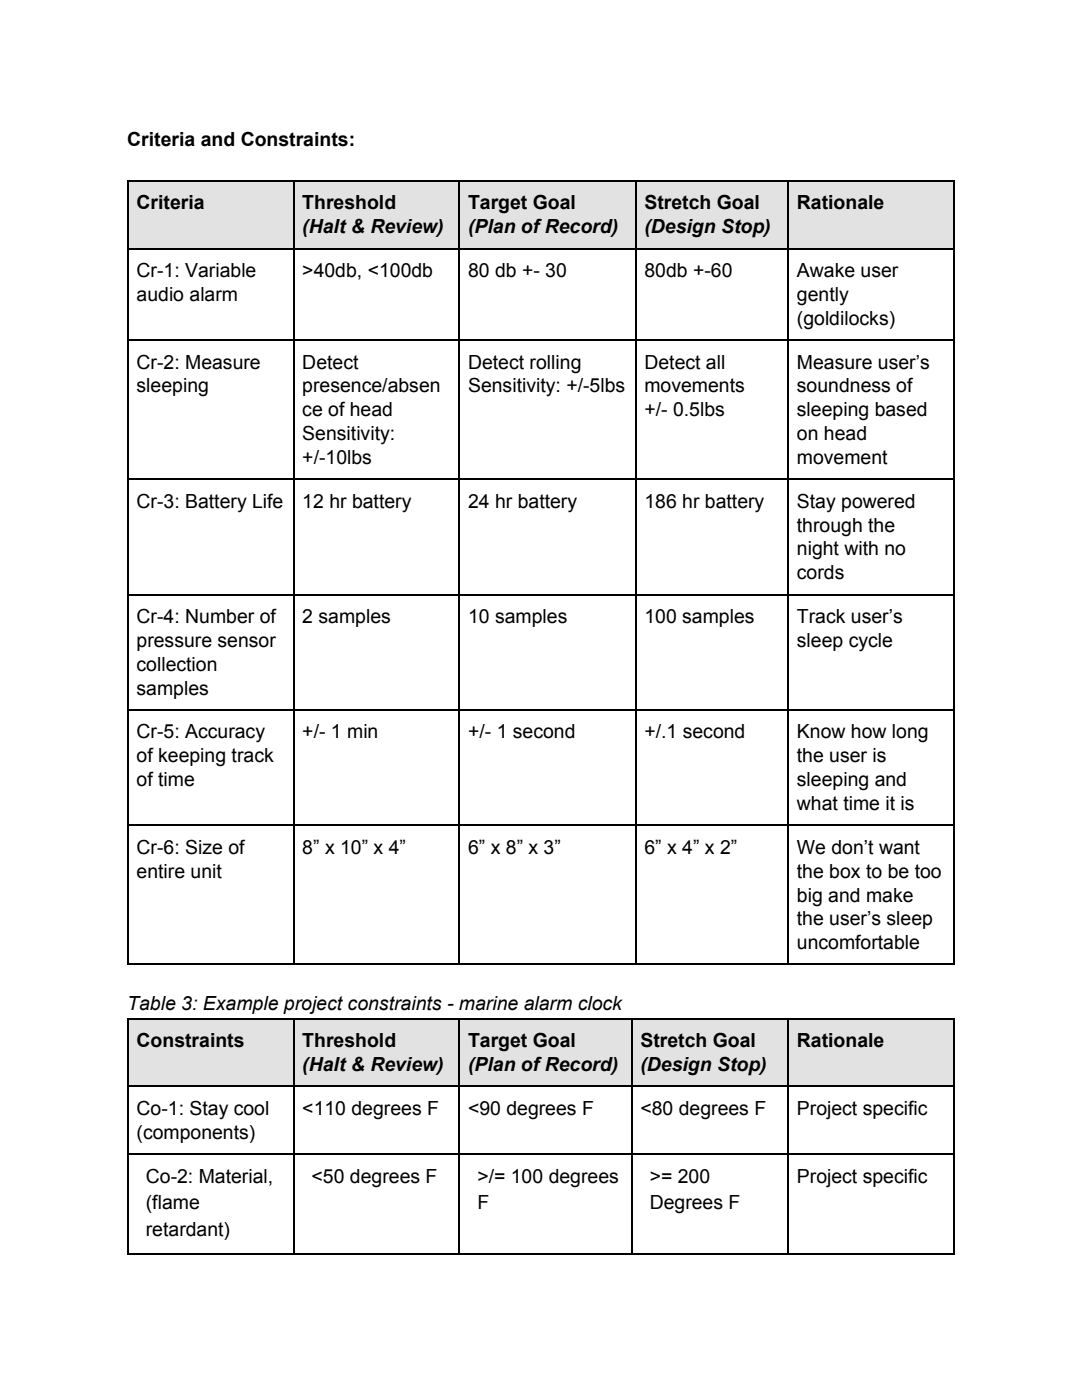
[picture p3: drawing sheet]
<svg xmlns="http://www.w3.org/2000/svg" width="216mm" height="279mm" viewBox="0 0 216 279" stroke-linecap="round" stroke-linejoin="round" font-family="sans-serif">
<defs><g id="words">
<g font-size="3.9">
<text x="25.4" y="29.1">Criteria​ ​and​ ​Constraints:</text>
<text x="27.3" y="41.8">Criteria</text>
<text x="60.3" y="41.8">Threshold</text>
<text x="93.4" y="41.8">Target​ ​Goal</text>
<text x="128.6" y="41.8">Stretch​ ​Goal</text>
<text x="159" y="41.8">Rationale</text>
<text x="60.3" y="46.6">(Halt​ ​&amp;​ ​Review)</text>
<text x="93.4" y="46.6">(Plan​ ​of​ ​Record)</text>
<text x="128.6" y="46.6">(Design​ ​Stop)</text>
<text x="27.3" y="55.3">Cr-1: Variable</text>
<text x="60.3" y="55.3">&gt;40db, &lt;100db</text>
<text x="93.4" y="55.3">80 db +- 30</text>
<text x="128.6" y="55.3">80db +-60</text>
<text x="159" y="55.3">Awake user</text>
<text x="27.3" y="60.1">audio alarm</text>
<text x="159" y="60.1">gently</text>
<text x="159" y="64.8">(goldilocks)</text>
<text x="27.3" y="73.6">Cr-2: Measure</text>
<text x="60.3" y="73.6">Detect</text>
<text x="93.4" y="73.6">Detect rolling</text>
<text x="128.6" y="73.6">Detect all</text>
<text x="159" y="73.6">Measure user’s</text>
<text x="27.3" y="78.3">sleeping</text>
<text x="60.3" y="78.3">presence/absen</text>
<text x="60.3" y="83.1">ce of head</text>
<text x="93.4" y="78.3">Sensitivity: +/-5lbs</text>
<text x="128.6" y="78.3">movements</text>
<text x="128.6" y="83.1">+/- 0.5lbs</text>
<text x="159" y="78.3">soundness of</text>
<text x="159" y="83.1">sleeping based</text>
<text x="60.3" y="87.8">Sensitivity:</text>
<text x="159" y="87.8">on head</text>
<text x="60.3" y="92.6">+/-10lbs</text>
<text x="159" y="92.6">movement</text>
<text x="27.3" y="101.3">Cr-3: Battery Life</text>
<text x="60.3" y="101.3">12 hr battery</text>
<text x="93.4" y="101.3">24 hr battery</text>
<text x="128.6" y="101.3">186 hr battery</text>
<text x="159" y="101.3">Stay powered</text>
<text x="159" y="106.1">through the</text>
<text x="159" y="110.9">night with no</text>
<text x="159" y="115.6">cords</text>
<text x="27.3" y="124.4">Cr-4: Number of</text>
<text x="60.3" y="124.4">2 samples</text>
<text x="93.4" y="124.4">10 samples</text>
<text x="128.6" y="124.4">100 samples</text>
<text x="159" y="124.4">Track user’s</text>
<text x="27.3" y="129.1">pressure sensor</text>
<text x="159" y="129.1">sleep cycle</text>
<text x="27.3" y="133.9">collection</text>
<text x="27.3" y="138.6">samples</text>
<text x="27.3" y="147.4">Cr-5: Accuracy</text>
<text x="60.3" y="147.4">+/- 1 min</text>
<text x="93.4" y="147.4">+/- 1 second</text>
<text x="128.6" y="147.4">+/.1 second</text>
<text x="159" y="147.4">Know how long</text>
<text x="27.3" y="152.1">of keeping track</text>
<text x="159" y="152.1">the user is</text>
<text x="27.3" y="156.9">of time</text>
<text x="159" y="156.9">sleeping and</text>
<text x="159" y="161.7">what time it is</text>
<text x="27.3" y="170.4">Cr-6: Size of</text>
<text x="60.3" y="170.4">8” x 10” x 4”</text>
<text x="93.4" y="170.4">6” x 8” x 3”</text>
<text x="128.6" y="170.4">6” x 4” x 2”</text>
<text x="159" y="170.4">We don’t want</text>
<text x="27.3" y="175.2">entire unit</text>
<text x="159" y="175.2">the box to be too</text>
<text x="159" y="179.9">big and make</text>
<text x="159" y="184.7">the user’s sleep</text>
<text x="159" y="189.4">uncomfortable</text>
<text x="25.4" y="201.6">Table 3: Example project constraints - marine alarm clock</text>
<text x="27.3" y="209">Constraints</text>
<text x="60.3" y="209">Threshold</text>
<text x="93.4" y="209">Target​ ​Goal</text>
<text x="127.8" y="209">Stretch​ ​Goal</text>
<text x="159" y="209">Rationale</text>
<text x="60.3" y="213.8">(Halt​ ​&amp;​ ​Review)</text>
<text x="93.4" y="213.8">(Plan​ ​of​ ​Record)</text>
<text x="127.8" y="213.8">(Design​ ​Stop)</text>
<text x="27.3" y="222.5">Co-1: Stay cool</text>
<text x="27.3" y="227.3">(components)</text>
<text x="60.3" y="222.5">&lt;110 degrees F</text>
<text x="93.4" y="222.5">&lt;90 degrees F</text>
<text x="127.8" y="222.5">&lt;80 degrees F</text>
<text x="159" y="222.5">Project specific</text>
<text x="29.1" y="236">Co-2: Material,</text>
<text x="62.2" y="236">&lt;50 degrees F</text>
<text x="95.2" y="236">&gt;/= 100 degrees</text>
<text x="129.6" y="236">&gt;= 200</text>
<text x="159" y="236">Project specific</text>
<text x="29.1" y="241.3">(flame</text>
<text x="95.2" y="241.3">F</text>
<text x="129.6" y="241.3">Degrees F</text>
<text x="29.1" y="246.6">retardant)</text>
</g>
</g></defs>
<g fill="#d9ead3">
<path d="M25.4 36h33.1v13.5h-33.1z"/>
<path d="M58.5 36h33v13.5h-33z"/>
<path d="M91.5 36h35.2v13.5h-35.2z"/>
<path d="M126.7 36h30.5v13.5h-30.5z"/>
<path d="M157.2 36h33v13.5h-33z"/>
</g>
<g fill="none" stroke="#000" stroke-width=".26">
<path d="M25.4 36.1h165.1M25.5 36v156.6M58.6 36v156.6M91.7 36v156.6M126.9 36v156.6M157.3 36v156.6M190.4 36v156.6M25.4 49.6h165.1M25.4 67.9h165.1M25.4 95.6h165.1M25.4 118.7h165.1M25.4 141.7h165.1"/>
<path d="M25.4 164.7h165.1M25.4 192.5h165.1"/>
</g>
<g fill="#d9ead3">
<path d="M25.4 203.2h33.1v13.5h-33.1z"/>
<path d="M58.5 203.2h33v13.5h-33z"/>
<path d="M91.5 203.2h34.4v13.5h-34.4z"/>
<path d="M125.9 203.2h31.3v13.5h-31.3z"/>
<path d="M157.2 203.2h33v13.5h-33z"/>
</g>
<path d="M25.4 216.8h165.1M25.4 203.3h165.1M25.5 203.2v47.1M58.6 203.2v47.1M91.7 203.2v47.1M126.1 203.2v47.1M157.3 203.2v47.1M190.4 203.2v47.1M25.4 230.3h165.1M25.4 250.2h165.1" fill="none" stroke="#000" stroke-width=".26"/>
<use href="#words"/>
</svg>
